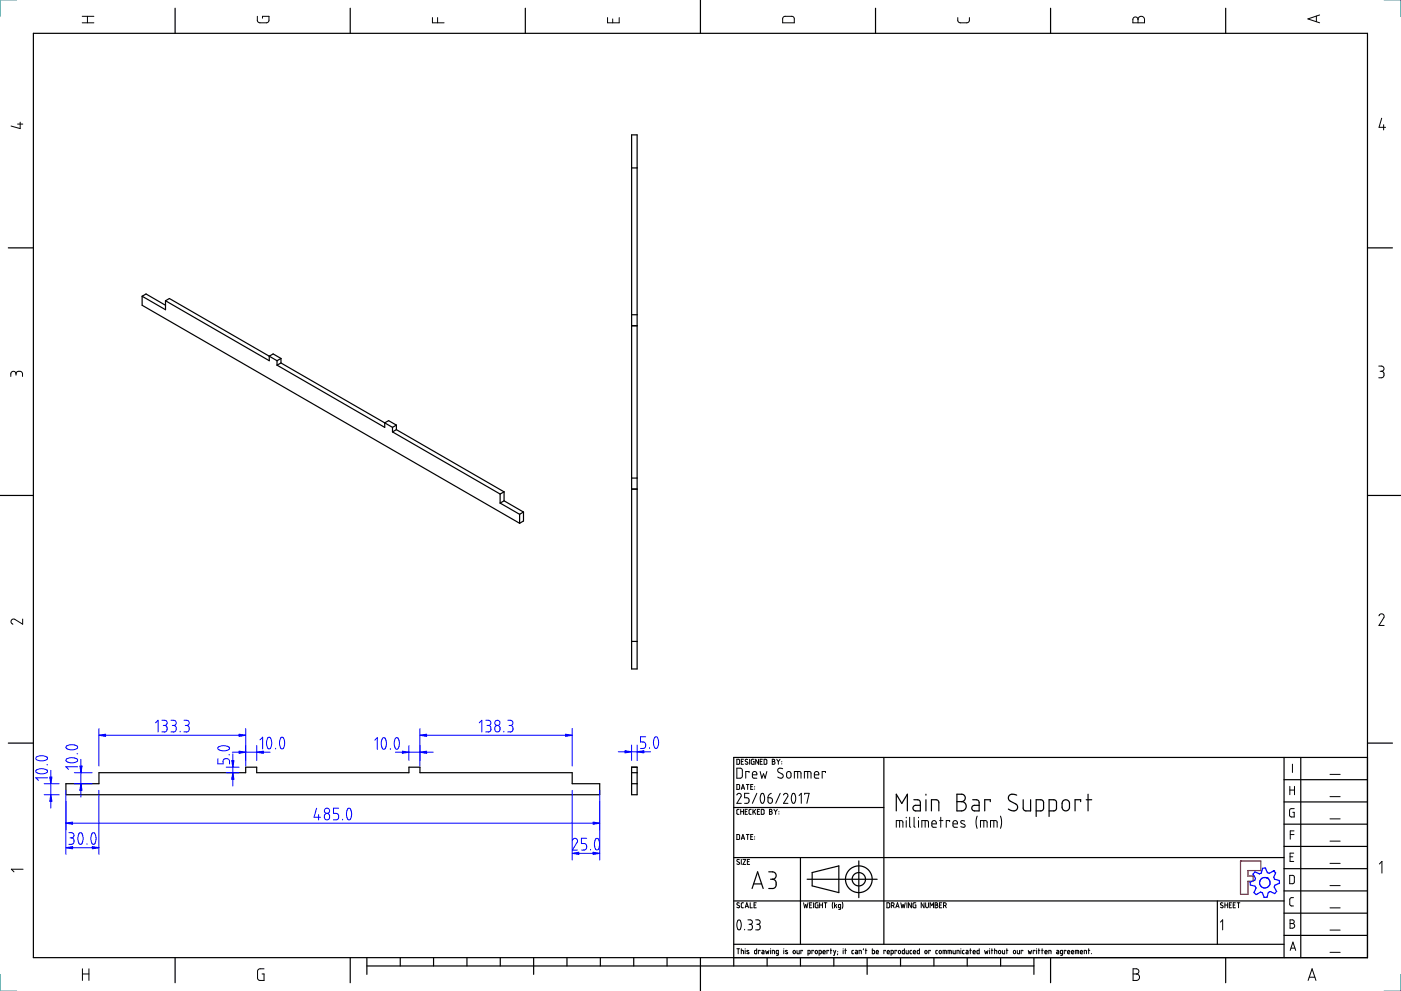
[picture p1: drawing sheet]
<svg xmlns="http://www.w3.org/2000/svg" width="420mm" height="297mm" viewBox="0 0 420 297" stroke-linecap="round" stroke-linejoin="round" font-family="sans-serif">
<g fill="none" stroke="#000" stroke-width=".36">
<path d="M210.1 0v10M10 10h400.1v277h-400.1zM52.5 2.5v7.5M105 2.5v7.5M157.5 2.5v7.5M262.6 2.5v7.5M315.1 2.5v7.5M367.6 2.5v7.5M2.5 74.3h7.5M410.1 74.3h7.5M0 148.5h10M410.1 148.5h10"/>
<path d="M2.5 222.7h7.5M265.1 227v56M385.1 233.7h25M385.1 227v60M390.1 227v60M410.1 222.7h7.5M410.1 227h-190.1v62.5M220 257h165.1M220 242h45.1M240.1 257v26M257.6 258v11M385.1 253.7h25"/>
<path d="M385.1 247h25M385.1 240.4h25M220 270h165.1M242.1 263.5h21M243.6 261.5l8-2v8l-8-2zM365.1 270v13M385.1 273.7h25M385.1 267h25M385.1 260.4h25M52.5 287v7.6M105 287v7.6M110 289.5h200.1"/>
<path d="M110 287v5.1M120 287v2.5M130 287v2.5M140 287v2.5M150 287v2.5M160 287v5.1M170 287v2.5M180 287v2.5M190.1 287v2.5M200 287v2.5M210.1 287v10.1M220 283h165.1"/>
<path d="M230.1 287v2.5M240.1 287v2.5M250.1 287v2.5M260.1 287v5.1M270.1 287v2.5M280.1 287v2.5M290.1 287v2.5M300.1 287v2.5M310.1 287v5.1M315.1 287v7.6M367.6 287v7.6M385.1 280.4h25"/>
</g>
<path d="M372 258.1h6.1v2.8h-3.9v1.7h1.6v1.5h-1.6v4h-2.2z" fill="none" stroke="#f00" stroke-width=".36"/>
<circle cx="372" cy="258.1" r=".18" fill="#f00"/>
<path d="M376.4 261.3l1.3 .6 .6-.2 .4-1.5h.8l.6 1.4 .5 .2 1.3-.8 .7 .6-.6 1.4 .2 .5 1.5 .4v.9l-1.4 .5-.2 .6 .8 1.3-.6 .6-1.4-.6-.5 .3-.4 1.4-.9 .1-.5-1.4-.6-.2-1.3 .7-.6-.6 .6-1.3-.3-.6-1.4-.3-.1-.9 1.4-.6 .2-.5-.7-1.3z" fill="none" stroke="#00f" stroke-width=".36"/>
<circle cx="381.9" cy="261" r=".18" fill="#00f"/>
<circle cx="379.3" cy="264.6" r="1.57" fill="none" stroke="#00f" stroke-width=".36"/>
<circle cx="380" cy="263.2" r=".18" fill="#00f"/>
<g fill="none" stroke="#000" stroke-width=".36">
<path d="M189.4 40.4h1.7v160.1h-1.7zM189.4 50.3h1.7M42.6 88.8l1.2-.7 5.8 3.4M42.6 88.8v2.7l113.2 65.3M42.6 88.8l7 4v-2.7M49.6 90.1l1.2-.6 30 17.3M49.6 90.1l31.2 18v-1.3M189.4 94.3h1.7M189.4 97.6h1.7M80.8 106.8l1.1-.7 2.4 1.3M80.8 106.8l2.3 1.3M83.1 108.1v1.4"/>
<path d="M83.1 109.5l32.3 18.6v-1.4M84.3 108.8l31.1 17.9M84.3 107.4l-1.2 .7M84.3 108.8l-1.2 .7M84.3 107.4v1.4M115.4 126.7l1.1-.6 2.4 1.3M115.4 126.7l2.3 1.4M117.7 129.5l32.3 18.6M117.7 128.1v1.4M118.9 128.8l32.3 18.6M118.9 127.4l-1.2 .7M118.9 128.8l-1.2 .7"/>
<path d="M118.9 127.4v1.4M150 148.1v2.7M150 150.8l5.8 3.4M151.2 150.1l5.8 3.4M151.2 147.4l-1.2 .7M151.2 150.1l-1.2 .7M151.2 147.4v2.7M155.8 154.2v2.6M157 153.5l-1.2 .7M157 153.5v2.7l-1.2 .6M189.4 143.3h1.7M189.4 146.6h1.7"/>
<path d="M189.4 192.3h1.7M19.8 234.9h9.9v-3.3h44v-1.6h3.3v1.6h45.6v-1.6h3.3v1.6h45.7v3.3h8.3v3.3h-160.1zM189.4 230h1.7v8.2h-1.7zM189.4 231.6h1.7M189.4 234.9h1.7M274.1 239.7l1.4 .1 .5 .7v2.6l-1.9-.2-.3-.5 .3-.8 1.9-.2M277.7 238.1v.2M277.7 239.7v3.4M287 238.1h1.7l.7 .7-.1 1-.9 .5 .8 .2 .6 .9-.3 1.1-.7 .5-1.8 .1zM291.7 239.7l1.4 .1 .5 .4v2.9h-1.4l-.5-.3-.3-.6 .4-.7 1.8-.1M304.9 238.3l-1-.2h-.8l-.5 .5-.2 .7 .5 .8 2 1.1 .3 .6-.1 .7-.9 .6-1-.2-.8-.4M306.9 239.7v2.6l.3 .6 .4 .2h1.5v-3.4"/>
<path d="M325.8 239.7h1.6M326.3 238.1v5M268.8 243.1v-5l1.6 2.7 1.7-2.7v5M279.3 243.1v-3.4h1.6l.5 .4 .2 3M287 240.3h1.4M297 240.3v-.6h-1.7v3.4M310.7 243.1l1.6-.1 .6-.4 .1-2.1-.5-.7-1.8-.1v5M314.6 243.1l1.6-.1 .6-.4v-2.2l-.4-.6-1.8-.1v5M318.7 240.1l.5-.3 .6-.1 .9 .7v1.7l-.6 .9h-.8l-.7-.7-.1-1.6zM324.1 240.3v-.6h-1.7v3.4M225.6 266.3l1.6-5 1.7 5M226 264.9h2.4"/>
<path d="M230.5 261.3l1.5 .1 .7 .6 .1 .6-.3 .6-.9 .3M231.1 263.5h.5M231.6 263.5l1 .6 .1 1.5-.8 .7h-1.4"/>
<circle cx="257.6" cy="263.5" r="4"/>
<circle cx="257.6" cy="263.5" r="2"/>
</g>
<path d="M5 0h-5v5M415.1 0h5v5M0 292.1v5h5M420.1 292.1v5h-5" fill="none" stroke="#007f7f" stroke-width=".3"/>
<g fill="none" stroke="#000" stroke-width=".3">
<path d="M24.7 6.8h3.5M24.7 4.9h3.5M26.2 4.9v1.9M77.2 4.9v1.4l.5 .5h2.2l.7-.5 .1-1.4h-2v.6M129.7 5.3v1.5h3.5M131.2 5.3v1.5M182.2 5.3v1.5h3.5v-1.5M183.7 5.7v1.1M234.9 5.2l.5-.3h2.3l.5 .6v1.3h-3.5zM287.2 5.3l.1 1 .7 .5 2.3-.1 .4-.4v-1M339.9 5.4l.4-.3h.5l.5 .8 .4-.8 .9-.1 .6 .6v1.2h-3.5zM341.3 5.9v.9"/>
<path d="M394.8 4.8v1.7M395.8 4.5l-3.6 1.2 3.6 1.1M5.3 37.2h1.5M6.1 36.6v1.9l-2.8-.7M414.4 35.4l-.8 2.8h1.9M415 37.4v1.5M4.8 112.1l-.3-.7h-.8l-.4 .4-.1 1M4.8 112.1l.4-.7 1-.1 .5 .5 .1 1M4.8 112.1v.4M413.5 109.7h1l.5 .4-.1 .9-.6 .3M413.9 111.3h.4M414.3 111.3l.7 .4v1.1l-.5 .4h-1"/>
<path d="M6.8 185.5v1.6l-2.5-1.5h-.6l-.4 .9 .6 .6M413.6 184.6l.6-.6 .8 .3 .1 .7-1.5 2.5h1.5M221 227.6h.5l.3 .2v1l-.2 .3h-.6zM221 235.1h.6l.2 .3v.9l-.2 .3h-.6zM221 230.3h1.2l.4 .4v2l-.4 .5-1.2 .1zM221 238.3l.6-.5 .7 .4-.1 .6-1.2 2h1.3M222.3 228.3h.5M222.3 236.6l.5-1.5 .5 1.5M222.4 236.2h.8M223 227.6h-.7v1.5h.7M223.8 235.1h.8M224.2 227.7l-.5-.1-.2 .4 .8 .6v.3l-.4 .2-.4-.2"/>
<path d="M224.2 235.1v1.5M224.6 237.8h-1.3v1.3l.9 .1 .4 .5-.2 .9-1.1 .2M224.6 231.6v-.4h-1v2.1M224.8 227.6v1.5M225.1 235.8h.5M225.6 232.2h1.4l-.3-.8-.5-.2-.4 .3-.2 1.3 .4 .4 1 .1M225.8 235.1h-.7v1.5h.7M226.1 227.6l-.8 .2 .1 1.2 .7 .1v-.8h-.2M226.3 235.8v.1M226.3 236.5v.1M227 237.8l-1.4 3M227.5 227.6v1.5l-.9-1.5v1.5"/>
<path d="M228 228.3h.5M228 231.2l.5 2.1 .5-1.4 .5 1.4 .5-2.1M228.3 238l.6-.1 .4 .9-.1 1.3-.5 .7-.4-.1-.3-1.1zM228.6 227.6h-.6v1.5h.6M229.2 227.6l.8 .2v1l-.3 .3h-.5zM230.3 239.1h.8l.5 .4v.7l-.2 .5-.5 .1-.5-.3zM231.3 237.8l-.7 .5-.3 .8M231.6 227.6l.7 .2v.3l-.3 .2 .4 .2-.2 .5-.6 .1zM231.6 228.3h.4M232.9 227.6l.5 .7M233.4 228.3v.8M233.9 227.6l-.5 .7"/>
<path d="M234 237.8l-1.4 3M234.4 228.3h.1M234.4 228.9v.1M234.7 230.4l-1-.1-.4 .3-.1 .5 .2 .3 1.3 .7 .1 .8-.6 .4-1-.4M235 238.3l.6-.5 .7 .4-.1 .6-1.2 2h1.3M236 231.5l.6-.3 .6 .4v1.1l-.4 .5h-.5l-.4-.4zM237.7 237.9h.6l.3 .9-.1 1.3-.4 .7-.5-.2-.3-1zM238.2 233.3v-2.1l1.9 .2 .1 1.9M239.2 231.2v2.1M239.6 238.5l.7-.7v3M241.2 233.3v-2.1l1.9 .2 .1 1.9M241.3 238.1v-.3h1.4l-.7 3"/>
<path d="M242.2 231.2v2.1M244.2 232.2h1.4l-.3-.8-.5-.2-.4 .3-.2 1.3 .4 .4 1 .1M247.6 231.6v-.4h-1v2.1M386.8 235.7v2.5M386.8 236.8h1.4M387.6 229v2.5M388.2 235.7v2.5M398.9 232.1h3M398.9 238.8h3M221 250.1h.6l.2 .3v1l-.2 .2h-.6zM221.6 242.6l-.6 .2v1.1l.6 .2M221.7 257.7l-.5-.1-.2 .4 .7 .5 .1 .4-.3 .2-.5-.2"/>
<path d="M222.1 242.6v1.5M222.1 243.3h.9M222.3 257.6v1.5M222.3 251.6l.5-1.5 .5 1.5M222.4 251.2h.8M222.8 257.6h.8l-.8 1.5h.8M223 242.6v1.5M223.5 243.3h.5M223.8 250.1h.8M224.1 258.3h.5M224.1 242.6h-.6v1.5h.6M224.2 250.1v1.5"/>
<path d="M224.8 257.6h-.7v1.5h.7M225.1 250.8h.5M225.3 242.6h-.4l-.3 .3 .1 1 .6 .2M225.8 250.1h-.7v1.5h.7M225.8 242.6v1.5M226.1 243.2l.5 .9M226.3 250.8v.1M226.3 251.5h.1M226.6 242.6l-.8 .9M227.1 243.3h.5M227.8 242.6h-.7v1.5h.7M228.3 242.6l.8 .2 .1 1-.3 .3h-.6z"/>
<path d="M230.8 242.6l.7 .2-.3 .5 .3 .1 .1 .3-.3 .4h-.5zM230.8 243.3h.4M232.1 242.6l.5 .7M232.6 243.3v.8M233.1 242.6l-.5 .7M233.6 243.3h.1M233.6 243.9v.1M268.8 248v-2l1.9 .1 .1 1.9M269.8 246v2M271.8 245v.1M271.8 246v2M272.8 245v2.7l.3 .3"/>
<path d="M274.1 245v2.7l.3 .3M275.5 245v.1M275.5 246v2M276.5 248v-2l1.8 .1 .1 1.9M277.5 246v2M279.5 247h1.3l-.2-.9-.6-.1-.4 .2-.1 1.4 .3 .3 1 .1M281.8 246h1M282.1 245v3M284.8 246.3v-.3h-1v2M285.8 247h1.3l-.2-.9-.5-.1-.5 .3-.1 1.2 .4 .4 .9 .1M289.3 246.1l-.8-.1-.4 .4 1.2 .8 .1 .6-.3 .2-1-.2M293.1 244.6l-.4 1.5 .4 2.2"/>
<path d="M294 248v-2l1.9 .1 .1 1.9M295 246v2M297.1 248v-2l1.8 .1 .1 1.9M298 246v2M300 244.6l.4 1.5-.4 2.2M386.9 256.8h.8M386.9 250.1h1.2M388 255.7h-1.1v2.5h1.1M388.1 249h-1.2v2.5M388.1 242.4h-.9l-.4 .4-.1 1.6 .3 .4 1.1 .1v-1.4h-.4M398.9 245.4h3M398.9 252.1h3"/>
<path d="M398.9 258.8h3M413.7 259l.7-.8v3.5M6.9 260.5h-3.5l.8 .8M221.3 275.9l.6-.1 .4 1.1-.1 1.2-.5 .6-.4-.1-.3-1.1zM221.7 270.7l-.5-.1-.2 .4 .7 .5 .1 .4-.4 .2-.4-.2M223 270.6l-.7 .2 .1 1.2 .6 .1M223.3 278.6v.1M223.5 272.1l.5-1.5 .5 1.5M223.6 271.7h.7M224.3 275.7h.7l.5 .3 .1 .7-.6 .4M224.6 277.1h.4M225 277.1l.6 .3v.9l-.4 .4h-.9"/>
<path d="M225 270.6v1.5h.6M226.1 271.3h.5M226.6 275.7h.8l.5 .3v.7l-.6 .4M226.8 270.6h-.7v1.5h.7M227 277.1h.3M227.3 277.1l.6 .4v.8l-.4 .4h-.9M241 270.6l.3 1.5 .3-1 .4 1 .3-1.5M242.8 271.3h.5M243.5 270.6h-.7v1.5h.7M244 270.6v1.5M245.3 270.6h-.6l-.2 .3 .2 1.2h.6v-.8h-.2M245.8 271.3h.9"/>
<path d="M245.8 270.6v1.5M246.7 270.6v1.5M247.1 270.6h.9M247.6 270.6v1.5M249.8 270.4l-.2 .8 .2 1.1M250.3 270.6v1.5M250.6 271.4l.3 .7M250.9 271.1l-.6 .5M252.1 272.1l-.6-.1v-.9h.6v1.3l-.6 .2M252.6 270.4l.2 .7-.2 1.2M266 270.6l.8 .2v1l-.2 .3h-.6zM267.3 271.4l.7-.1v-.6l-.7-.1v1.5"/>
<path d="M267.8 271.4l.4 .7M268.6 272.1l.6-1.5 .4 1.5M268.8 271.7h.7M270.2 270.6l.3 1.5 .3-1 .3 1 .4-1.5M272 270.6v1.5M273.3 270.6v1.5l-.8-1.5v1.5M274.7 270.6h-.7l-.2 .2 .1 1.2 .8 .1v-.8h-.3M277.1 270.6v1.5l-.8-1.5v1.5M277.6 270.6v1.2l.4 .3 .4-.3v-1.2M278.9 272.1v-1.5l.5 .8 .6-.8v1.5M280.4 270.6l.8 .2-.3 .5 .4 .3-.2 .5h-.7zM280.4 271.3h.5"/>
<path d="M281.8 271.3h.5M282.4 270.6h-.6v1.5h.6M283 271.4l.6-.1 .1-.5-.7-.2v1.5M283.4 271.4l.4 .7M366 276.4l.7-.7v3M366.8 270.7l-.6-.1-.2 .4 .8 .5v.4l-.4 .2-.4-.2M367.3 270.6v1.5M367.3 271.3h.9M368.2 270.6v1.5M368.7 271.3h.5M369.3 270.6h-.6v1.5h.6M369.8 271.3h.5"/>
<path d="M370.5 270.6h-.7v1.5h.7M371 270.6h.8M371.4 270.6v1.5M386.8 262.4h1l.4 .4v1.6l-.4 .5h-1zM386.9 275.7h.9l.3 .4-.1 .5-.4 .2 .7 .5-.1 .6-.4 .3h-.9zM386.9 276.8h.7M387.9 269l-.8 .1-.3 .5 .1 1.7 1 .2M398.9 272.1h3M398.9 265.5h3M398.9 278.8h3M24.7 291.9h2M24.7 290.4v3.5"/>
<path d="M26.7 290.4v3.5M79.2 290.4h-1.5l-.4 .5-.1 2.3 .5 .6 1.5 .1v-2h-.6M221 284.4h.8M221.4 284.4v1.5M222.3 284.9l.6 .1 .1 .9M222.3 284.4v1.5M223.5 284.4v.1M223.5 284.9v1M224.6 284.9h-.5l-.1 .2 .6 .5v.2h-.6M226.9 284.4v1.5l-.5-.1-.1-.8 .6-.1M227.9 285v-.1h-.5v1M228.5 284.9l.6 .2v.8l-.6-.1 .1-.4h.5"/>
<path d="M229.6 284.9l.2 1 .3-.7 .3 .7 .2-1M231.1 284.4v.1M231.1 284.9v1M231.6 285.9v-1l.6 .1 .1 .9M233.4 285.9l-.6-.2 .1-.8h.5v1.4l-.5 .1M235.1 284.4v.1M235.1 284.9v1M236.1 284.9h-.2a.24 .24 0 0 0-.3 0 .24 .24 0 0 0 .1 .4l.5 .2a.34 .34 0 0 1-.2 .4 .34 .34 0 0 1-.4-.1M237.9 285l.3-.1 .3 .1-.1 .8-.5-.1zM239 284.9v.8l.2 .2h.5v-1M240.7 285v-.1h-.5v1M242.3 285.9l.6-.1v-.9h-.6v1.5"/>
<path d="M244 285v-.1h-.5v1M244.5 285l.3-.1 .3 .1-.1 .8-.5-.1zM245.6 285.9l.7-.1-.1-.9h-.6v1.5M246.8 285.4h.7l-.1-.4h-.5l-.1 .6 .2 .3h.5M248.5 285v-.1h-.5v1M249 284.9h.5M249.2 284.4v1.5M250 284.9l.3 1M250.7 284.9l-.6 1.5h-.1M251.2 285.9l-.1 .3M251.2 285.2v.1M252.9 284.4v.1"/>
<path d="M252.9 284.9v1M253.4 284.9h.5M253.5 284.4v1.5M256 284.9l-.5 .2v.6l.5 .2M256.6 284.9l.6 .2v.8l-.6-.1v-.4h.6M257.6 285.9v-1l.7 .1v.9M259 284.4l-.1 .3M259.5 284.9h.5M259.7 284.4v1.5M261.6 284.4v1.5l.5-.1 .1-.8-.6-.1M262.8 285.4h.6v-.4h-.6v.7l.6 .2M265.6 285v-.1h-.5v1"/>
<path d="M266.1 285.4h.6l-.1-.5-.5 .1v.7l.6 .2M267.2 285.9l.6-.1v-.9h-.6v1.5M268.9 285v-.1h-.5v1M269.5 285l.2-.1 .4 .2-.2 .8-.5-.3zM271.2 284.4v1.5l-.5-.1-.1-.9h.6M271.7 284.9v.8l.3 .2h.4v-1M273.4 284.9l-.5 .2v.6l.5 .2M273.9 285.4h.7l-.2-.5-.4 .1-.1 .7 .7 .2M275.7 284.4v1.5l-.6-.1v-.9h.6M277.4 285l.3-.1 .3 .2-.2 .8-.4-.3zM279 285v-.1h-.5v1M281.2 284.9l-.6 .2 .1 .6 .5 .2"/>
<path d="M281.7 285l.3-.1 .3 .1-.1 .8-.5-.1zM282.8 285.9v-1h.9l.1 1M283.3 284.9v1M284.3 285.9v-1h.9l.1 1M284.8 284.9v1M285.8 284.9v.8l.3 .2h.4v-1M287 285.9v-1l.6 .1 .1 .9M288.2 284.4v.1M288.2 284.9v1M289.2 284.9l-.6 .2 .1 .7 .5 .1M289.7 284.9l.6 .2v.8l-.5-.1-.1-.3 .6-.1M290.8 284.9h.5"/>
<path d="M291 284.4v1.5M291.8 285.4h.7l-.1-.5h-.5l-.1 .8 .7 .2M293.7 284.4v1.5h-.6v-1h.6M295.3 284.9l.2 1 .3-.7 .2 .7 .3-1M296.8 284.4v.1M296.8 284.9v1M297.3 284.9h.5M297.5 284.4v1.5M298.3 284.9l.6 .1 .1 .9M298.3 284.4v1.5M299.5 285l.3-.1 .3 .1-.1 .8-.5-.1zM300.6 284.9v.8l.3 .2h.4v-1"/>
<path d="M301.8 284.9h.5M301.9 284.4v1.5M304 284.9h.3l.3 .2-.2 .8-.5-.3zM305.1 284.9v.8l.2 .2h.5v-1M306.7 285v-.1h-.5v1M308.4 284.9l.2 1 .3-.7 .2 .7 .3-1M310.4 285v-.1h-.5v1M310.9 284.4v.1M310.9 284.9v1M311.4 284.9h.5M311.5 284.4v1.5M312.4 284.9h.5"/>
<path d="M312.5 284.4v1.5M313.4 285.4h.6l-.1-.5h-.4l-.1 .8 .6 .2M314.5 285.9v-1h.6l.1 1M316.9 284.9l.6 .2v.8l-.6-.1v-.4h.6M318.7 285.9l-.7-.2 .1-.8h.6v1.3l-.6 .2M319.7 285v-.1h-.5v1M320.2 285.4h.6l-.1-.4-.4-.1-.1 .8 .6 .2M321.3 285.4h.7l-.1-.5h-.5l-.1 .8 .7 .2M322.5 285.9v-1l1 .1v.9M323 284.9v1M324 285.4h.7l-.2-.5h-.4l-.1 .8 .7 .2M325.2 285.9v-1l.6 .1v.9"/>
<path d="M326.3 284.9h.5M326.5 284.4v1.5M327.3 285.8v.1M339.8 290.4h1.3l.4 .5-.1 .7-.6 .3 .6 .2 .3 .6-.1 .7-.5 .4-1.3 .1zM339.8 291.9h1M386.9 284.9l.9-2.5 .8 2.5M387.2 284.2h1.1M392.3 293.9l1.2-3.5 1.2 3.5M392.6 292.9h1.7M398.9 285.5h3"/>
</g>
<g fill="none" stroke="#00f" stroke-width=".3">
<path d="M29.7 218.4v11.2M46.6 216.7l.8-.8v3.5M48.6 215.9h.9l.5 .4 .1 .7-.8 .4M49 217.4h.3M49.3 217.4l.8 .5v1l-.5 .5h-1M51.3 215.9h1l.5 .5-.2 .8-.5 .2M51.7 217.4h.4M52.1 217.4l.7 .5v1l-.5 .5h-1M54 219.2v.2M55.2 215.9h1l.5 .5-.1 .8-.6 .2M55.6 217.4h.4M56 217.4l.7 .5v1l-.5 .5h-1"/>
<path d="M73.7 218.4v11.2M125.9 218.4v11.2M143.7 216.7l.8-.8v3.5M145.7 215.9h1l.5 .5-.2 .8-.5 .2M146 217.4h.5M146.5 217.4l.7 .5v1l-.5 .5h-1M148.6 217.7l.6-.3 .6 .4 .1 .9-.3 .6-.5 .1-.6-.3-.1-1zM151.1 219.2v.2M152.3 215.9h1l.5 .5-.1 .7-.6 .3M152.7 217.4h.4M153.1 217.4l.7 .5v.9l-.4 .5-1.1 .1M171.6 218.4v11.2"/>
<path d="M10.8 230.9l.8-.4 1.1-.1 1.4 .4 .1 .4-.6 .6-1.5 .1-1.2-.3zM10.9 226.9l.9-.3 1.1-.1 1.2 .4 .1 .5-.7 .5-1.4 .1-1.2-.3-.1-.3zM13.3 234.9h4.5M13.3 238.2h4.5M14.1 229.2h.1M14.2 233.1h-3.4l.7 .8M15.2 230.9v11.3M19.8 236.9v19.2M19.9 227.6l.6-.4 1.2-.1 1.2 .3 .4 .5-.8 .6-1.4 .1-1.1-.3zM19.9 223.6l.9-.3 1.1-.1 1.2 .4 .2 .4-.2 .4-.6 .2-1.4 .1-1.1-.3-.2-.3zM22.3 234.9h5.4M22.3 231.6h5.4"/>
<path d="M23.1 225.9h.2M23.3 229.8h-3.5l.8 .8M24.3 227.6v11.3M29.7 236.9v19.2M29.7 220.4h44M65.3 227.4v1.6h1.6l.1-1.1 .6-.5h.7l.4 .3 .1 1.3M65.4 224l1-.4 1.1-.1 1.2 .4 .1 .4-.6 .6-1.3 .2-1.4-.4zM67.8 231.6h3.9M67.8 230h3.9M68.6 226.2h.2M69.7 225.5h11.3M69.8 226v9.6"/>
<path d="M77 223.5v4.4M78 221.7l.8-.7v3.5M80.3 221.1l.7-.1 .4 1.2-.1 1.6-.5 .7-.5-.2-.4-1.2 .1-.9zM82.7 224.3v.2M84.3 221.1h.7l.3 1.1-.1 1.5-.5 .8-.5-.2-.4-1.1 .1-1.2zM112.4 221.9l.8-.8v3.5M114.7 221.3l.4-.2 .3 .1 .5 1.2-.2 1.5-.3 .6-.3 .1-.4-.3-.4-1.1 .1-.9zM117.1 224.4v.2M118.6 221.2h.7l.5 1.2-.2 1.6-.6 .6-.4-.3-.4-1.1 .1-1zM118.6 225.5h11.3M122.6 223.5v4.4M125.9 220.4h45.7"/>
<path d="M171.6 236.9v20.9M179.9 236.9v20.9M185.4 225.3h9.7M189.4 223.3v4.6M191.1 223.3v4.6M193.6 220.8h-1.5v1.6h1l.5 .6v.8l-.3 .4-1.2 .1M194.8 224.1v.2M196.4 221l.4-.2 .3 .2 .4 1.2-.1 1.3-.3 .6-.3 .2-.5-.2-.3-1.2v-1zM19.8 246.7h160.1M19.8 254.1h9.9M20.6 249.6l1.2 .1 .4 .4-.2 .8-.6 .2M21 251.1h.4"/>
<path d="M21.4 251.1l.7 .4 .1 1.1-.5 .4-1.1 .1M23.7 249.8l.7-.1 .5 1.2-.1 1.4-.3 .6-.3 .2-.5-.2-.3-1.2zM26.1 252.9v.2M27.7 249.7l.4-.1 .3 .2 .4 1.3-.2 1.4-.5 .6-.5-.2-.3-1.2v-1zM95 242.3l-.8 2.7h1.9M95.5 244.2v1.5M97.5 244l.8-.2 .5 .4v1l-.4 .5h-.5l-.5-.4-.1-.8zM101.6 242.3h-1.6v1.5l1.1 .1 .5 .5v.7l-.3 .5-1.3 .1M102.7 245.6v.1M104.3 242.4l.7-.1 .4 1.2-.1 1.5-.2 .6-.4 .1-.4-.1-.4-1.1 .1-1.2zM171.6 255.8h8.3M171.6 251.9l.4-.5 .4-.1 .5 .1 .3 .5-.1 .6-1.5 2.3h1.6"/>
<path d="M175.9 251.3h-1.5v1.5l1 .1 .5 .7-.2 1-1.3 .2M177.1 254.6v.2M178.7 251.4h.7l.4 1.3-.2 1.4-.5 .7-.5-.2-.3-1.3v-.9z"/>
<circle cx="149.2" cy="216.7" r=".78"/>
<circle cx="98.1" cy="243" r=".78"/>
</g>
<g fill="#00f" stroke="#00f" stroke-width=".3">
<path d="M187.4 225l2 .3-2 .4z"/>
<path d="M191.1 225.3l2-.3v.7z"/>
<path d="M14.9 232.9h.7l-.4 2z"/>
<path d="M15.2 238.2l.4 2h-.7z"/>
<path d="M23.9 229.6h.7l-.3 2z"/>
<path d="M24.3 234.9l.3 2h-.7z"/>
<path d="M69.5 227.9h.7l-.4 2.1z"/>
<path d="M69.8 231.6l.4 2h-.7z"/>
<path d="M19.8 246.7l2-.3v.7z"/>
<path d="M177.9 246.4l2 .3-2 .4z"/>
<path d="M19.8 254.1l2-.4v.7z"/>
<path d="M27.7 253.7l2 .4-2 .3z"/>
<path d="M177.9 255.4l2 .4-2 .3z"/>
<path d="M171.6 255.8l2-.4v.7z"/>
<path d="M29.7 220.4l2-.3v.6z"/>
<path d="M71.7 220.1l2 .3-2 .3z"/>
<path d="M169.6 220.1l2 .3-2 .3z"/>
<path d="M125.9 220.4l2.1-.3v.6z"/>
<path d="M71.7 225.1l2 .4-2 .3z"/>
<path d="M77 225.5l2-.4v.7z"/>
<path d="M125.9 225.5l2.1-.4v.7z"/>
<path d="M120.6 225.1l2 .4-2 .3z"/>
</g>
</svg>
